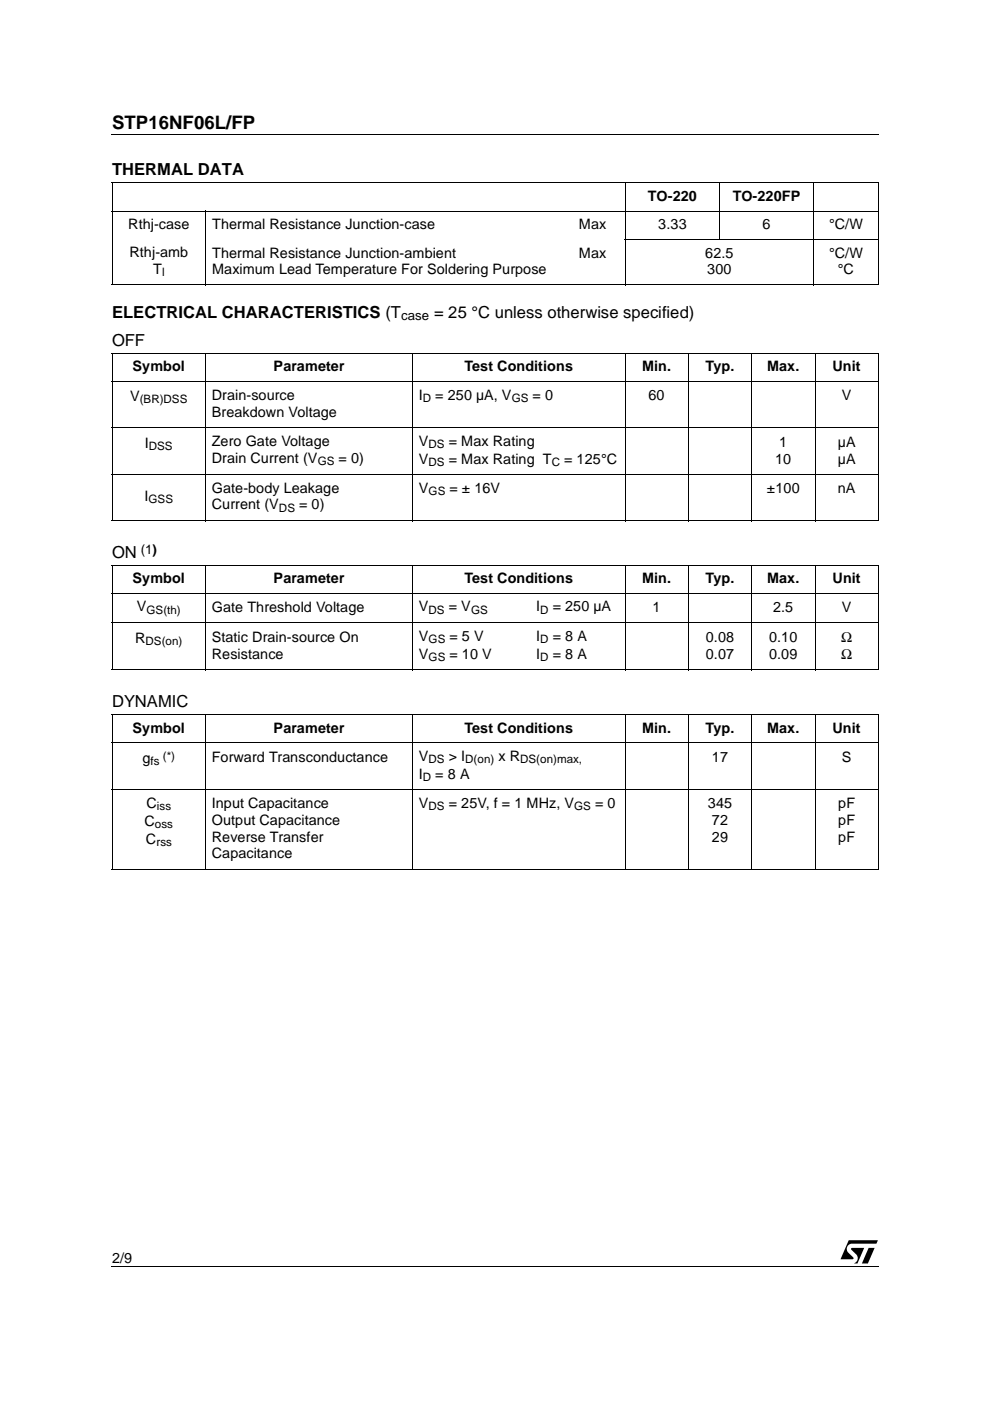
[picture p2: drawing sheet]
<svg xmlns="http://www.w3.org/2000/svg" width="210mm" height="297mm" viewBox="0 0 210 297" stroke-linecap="round" stroke-linejoin="round" font-family="sans-serif">
<defs><g id="words">
<text font-size="3.9" x="23.8" y="27.5">STP16NF06L/FP</text>
<g font-size="3.5">
<text x="23.8" y="37.1">THERMAL DATA</text>
<text x="23.8" y="67.4">ELECTRICAL CHARACTERISTICS (T</text>
<text x="92" y="67.4">= 25 °C unless otherwise specified)</text>
<text x="23.8" y="73.3">OFF</text>
<text x="23.8" y="118.3">ON</text>
<text x="23.8" y="149.9">DYNAMIC</text>
</g>
<g font-size="3">
<text x="137.4" y="42.6">TO-220</text>
<text x="155.4" y="42.6">TO-220FP</text>
<text x="27.2" y="48.5">Rthj-case</text>
<text x="45" y="48.5">Thermal Resistance Junction-case</text>
<text x="122.7" y="48.5">Max</text>
<text x="139.6" y="48.5">3.33</text>
<text x="161.7" y="48.5">6</text>
<text x="175.8" y="48.5">°C/W</text>
<text x="27.4" y="54.5">Rthj-amb</text>
<text x="32.5" y="58">T</text>
<text x="45" y="54.6">Thermal Resistance Junction-ambient</text>
<text x="45" y="58.1">Maximum Lead Temperature For Soldering Purpose</text>
<text x="122.7" y="54.6">Max</text>
<text x="149.5" y="54.6">62.5</text>
<text x="149.9" y="58.1">300</text>
<text x="175.8" y="54.6">°C/W</text>
<text x="177.6" y="58.1">°C</text>
<text x="28.1" y="78.8">Symbol</text>
<text x="58" y="78.8">Parameter</text>
<text x="98.5" y="78.8">Test Conditions</text>
<text x="136.1" y="78.8">Min.</text>
<text x="149.6" y="78.8">Typ.</text>
<text x="162.6" y="78.8">Max.</text>
<text x="176.5" y="78.8">Unit</text>
<text x="27.6" y="85">V</text>
<text x="44.9" y="84.9">Drain-source</text>
<text x="44.9" y="88.4">Breakdown Voltage</text>
<text x="88.8" y="84.7">I</text>
<text x="92.3" y="84.7">= 250 µA, V</text>
<text x="112.9" y="84.7">= 0</text>
<text x="137.5" y="84.9">60</text>
<text x="178.5" y="84.9">V</text>
<text x="30.7" y="94.9">I</text>
<text x="44.9" y="94.6">Zero Gate Voltage</text>
<text x="88.8" y="94.5">V</text>
<text x="95.1" y="94.5">= Max Rating</text>
<text x="165.2" y="94.7">1</text>
<text x="177.6" y="94.7">µA</text>
<text x="44.9" y="98.2">Drain Current (V</text>
<text x="71.8" y="98.2">= 0)</text>
<text x="88.8" y="98.3">V</text>
<text x="95.1" y="98.3">= Max Rating T</text>
<text x="119.6" y="98.3">= 125°C</text>
<text x="164.4" y="98.3">10</text>
<text x="177.6" y="98.3">µA</text>
<text x="30.7" y="106.2">I</text>
<text x="44.9" y="104.5">Gate-body Leakage</text>
<text x="88.8" y="104.5">V</text>
<text x="95.3" y="104.5">= ± 16V</text>
<text x="162.6" y="104.6">±100</text>
<text x="177.6" y="104.6">nA</text>
<text x="44.9" y="108">Current (V</text>
<text x="63.4" y="108">= 0)</text>
<text x="28.1" y="123.7">Symbol</text>
<text x="58" y="123.7">Parameter</text>
<text x="98.5" y="123.7">Test Conditions</text>
<text x="136.1" y="123.7">Min.</text>
<text x="149.6" y="123.7">Typ.</text>
<text x="162.6" y="123.7">Max.</text>
<text x="176.5" y="123.7">Unit</text>
<text x="29" y="129.6">V</text>
<text x="44.9" y="129.8">Gate Threshold Voltage</text>
<text x="88.8" y="129.6">V</text>
<text x="95.1" y="129.6">= V</text>
<text x="113.7" y="129.6">I</text>
<text x="117.2" y="129.6">= 250 µA</text>
<text x="138.4" y="129.8">1</text>
<text x="164" y="129.8">2.5</text>
<text x="178.5" y="129.8">V</text>
<text x="28.7" y="136.3">R</text>
<text x="44.9" y="136.1">Static Drain-source On</text>
<text x="88.8" y="135.9">V</text>
<text x="95.3" y="135.9">= 5 V</text>
<text x="113.7" y="135.9">I</text>
<text x="117.2" y="135.9">= 8 A</text>
<text x="149.7" y="136.1">0.08</text>
<text x="163.1" y="136.1">0.10</text>
<text x="178.4" y="136.1">Ω</text>
<text x="44.9" y="139.6">Resistance</text>
<text x="88.8" y="139.6">V</text>
<text x="95.3" y="139.6">= 10 V</text>
<text x="113.7" y="139.6">I</text>
<text x="117.2" y="139.6">= 8 A</text>
<text x="149.7" y="139.6">0.07</text>
<text x="163.1" y="139.6">0.09</text>
<text x="178.4" y="139.6">Ω</text>
<text x="28.1" y="155.3">Symbol</text>
<text x="58" y="155.3">Parameter</text>
<text x="98.5" y="155.3">Test Conditions</text>
<text x="136.1" y="155.3">Min.</text>
<text x="149.6" y="155.3">Typ.</text>
<text x="162.6" y="155.3">Max.</text>
<text x="176.5" y="155.3">Unit</text>
<text x="30.2" y="161.8">g</text>
<text x="44.9" y="161.5">Forward Transconductance</text>
<text x="88.8" y="161.3">V</text>
<text x="95.1" y="161.3">&gt; I</text>
<text x="105.7" y="161.3">x R</text>
<text x="150.9" y="161.5">17</text>
<text x="178.5" y="161.5">S</text>
<text x="88.8" y="165.1">I</text>
<text x="92.3" y="165.1">= 8 A</text>
<text x="31" y="171.3">C</text>
<text x="44.9" y="171.4">Input Capacitance</text>
<text x="88.8" y="171.3">V</text>
<text x="95.1" y="171.3">= 25V, f = 1 MHz, V</text>
<text x="126.2" y="171.3">= 0</text>
<text x="150.1" y="171.4">345</text>
<text x="177.7" y="171.4">pF</text>
<text x="30.7" y="175.1">C</text>
<text x="30.9" y="178.9">C</text>
<text x="44.9" y="174.9">Output Capacitance</text>
<text x="44.9" y="178.5">Reverse Transfer</text>
<text x="150.9" y="174.9">72</text>
<text x="150.9" y="178.5">29</text>
<text x="177.7" y="174.9">pF</text>
<text x="177.7" y="178.5">pF</text>
<text x="44.9" y="182">Capacitance</text>
<text x="23.8" y="267.7">2/9</text>
</g>
<g font-size="2.8">
<text x="85.1" y="67.9">case</text>
<text x="29.9" y="117.5">(1)</text>
</g>
<g font-size="2.5">
<text x="34.4" y="58.5">l</text>
<text x="29.6" y="85.5">(BR)DSS</text>
<text x="89.7" y="85.2">D</text>
<text x="108.5" y="85.2">GS</text>
<text x="31.5" y="95.4">DSS</text>
<text x="90.9" y="94.9">DS</text>
<text x="67.4" y="98.6">GS</text>
<text x="90.9" y="98.7">DS</text>
<text x="117" y="98.7">C</text>
<text x="31.5" y="106.7">GSS</text>
<text x="90.9" y="104.9">GS</text>
<text x="59.1" y="108.5">DS</text>
<text x="31.1" y="130.1">GS(th)</text>
<text x="90.9" y="130.1">DS</text>
<text x="99.9" y="130.1">GS</text>
<text x="114.6" y="130.1">D</text>
<text x="30.9" y="136.8">DS(on)</text>
<text x="90.9" y="136.3">GS</text>
<text x="114.6" y="136.3">D</text>
<text x="90.9" y="140.1">GS</text>
<text x="114.6" y="140.1">D</text>
<text x="34.5" y="161.2">(*)</text>
<text x="90.9" y="161.7">DS</text>
<text x="98.6" y="161.7">D(on)</text>
<text x="110.3" y="161.7">DS(on)max,</text>
<text x="31.9" y="162.3">fs</text>
<text x="89.7" y="165.5">D</text>
<text x="33.3" y="171.8">iss</text>
<text x="90.9" y="171.7">DS</text>
<text x="121.8" y="171.7">GS</text>
<text x="32.9" y="175.6">oss</text>
<text x="33.2" y="179.3">rss</text>
</g>
</g></defs>
<path d="M23.7 28.5l.1 .2zM23.7 268.5l.1 .2z" fill="#000"/>
<path d="M23.8 28.6h162.5M23.8 268.6h162.5" fill="none" stroke="#000" stroke-width=".21"/>
<path d="M178.1 262.9h8.1v5h-8.1z" fill="#fff"/>
<path d="M180.5 264.6h2.7l-1.4 3.3h-.7a1.17 1.17 0 0 0 .5-1.9l-1.1-1.1zM184.2 264.6h1.2l-1.4 3.3h-1.3zM179.9 263h6.2l-.3 .7h-5.1a1.12 1.12 0 0 0-1.1 .7 1.12 1.12 0 0 0 .3 1.2l1 1v.3l-2.7 .1z" fill="#000"/>
<g fill="none" stroke="#000" stroke-width=".21">
<path d="M23.6 38.8h162.8M23.8 38.9v21.4M132.6 38.7v21.8M152.6 38.7v12.1M172.5 38.7v21.8M186.3 38.9v21.4M23.6 44.7h162.8M43.7 44.6v15.9M132.5 50.7h53.9M23.6 60.4h162.8M23.6 75h162.8M23.8 75.1v35.2"/>
<path d="M43.6 74.9v35.6M87.5 74.9v35.6M132.5 74.9v35.6M145.9 74.9v35.6M159.4 74.9v35.6M172.8 74.9v35.6M186.3 75.1v35.2M23.6 80.9h162.8M23.6 90.7h162.8M23.6 100.7h162.8M23.6 110.4h162.8M23.6 119.9h162.8"/>
<path d="M23.8 120v21.9M43.6 119.7v22.4M87.5 119.7v22.4M132.5 119.7v22.4M145.9 119.7v22.4M159.4 119.7v22.4M172.8 119.7v22.4M186.3 120v21.9M23.6 125.9h162.8M23.6 132h162.8M23.6 142h162.8M23.6 151.5h162.8"/>
<path d="M23.6 157.5h162.8M23.8 151.6v32.5M43.6 151.4v32.9M87.5 151.4v32.9M132.5 151.4v32.9M145.9 151.4v32.9M159.4 151.4v32.9M172.8 151.4v32.9M186.3 151.6v32.5M23.6 167.5h162.8M23.6 184.3h162.8"/>
</g>
<use href="#words"/>
</svg>
